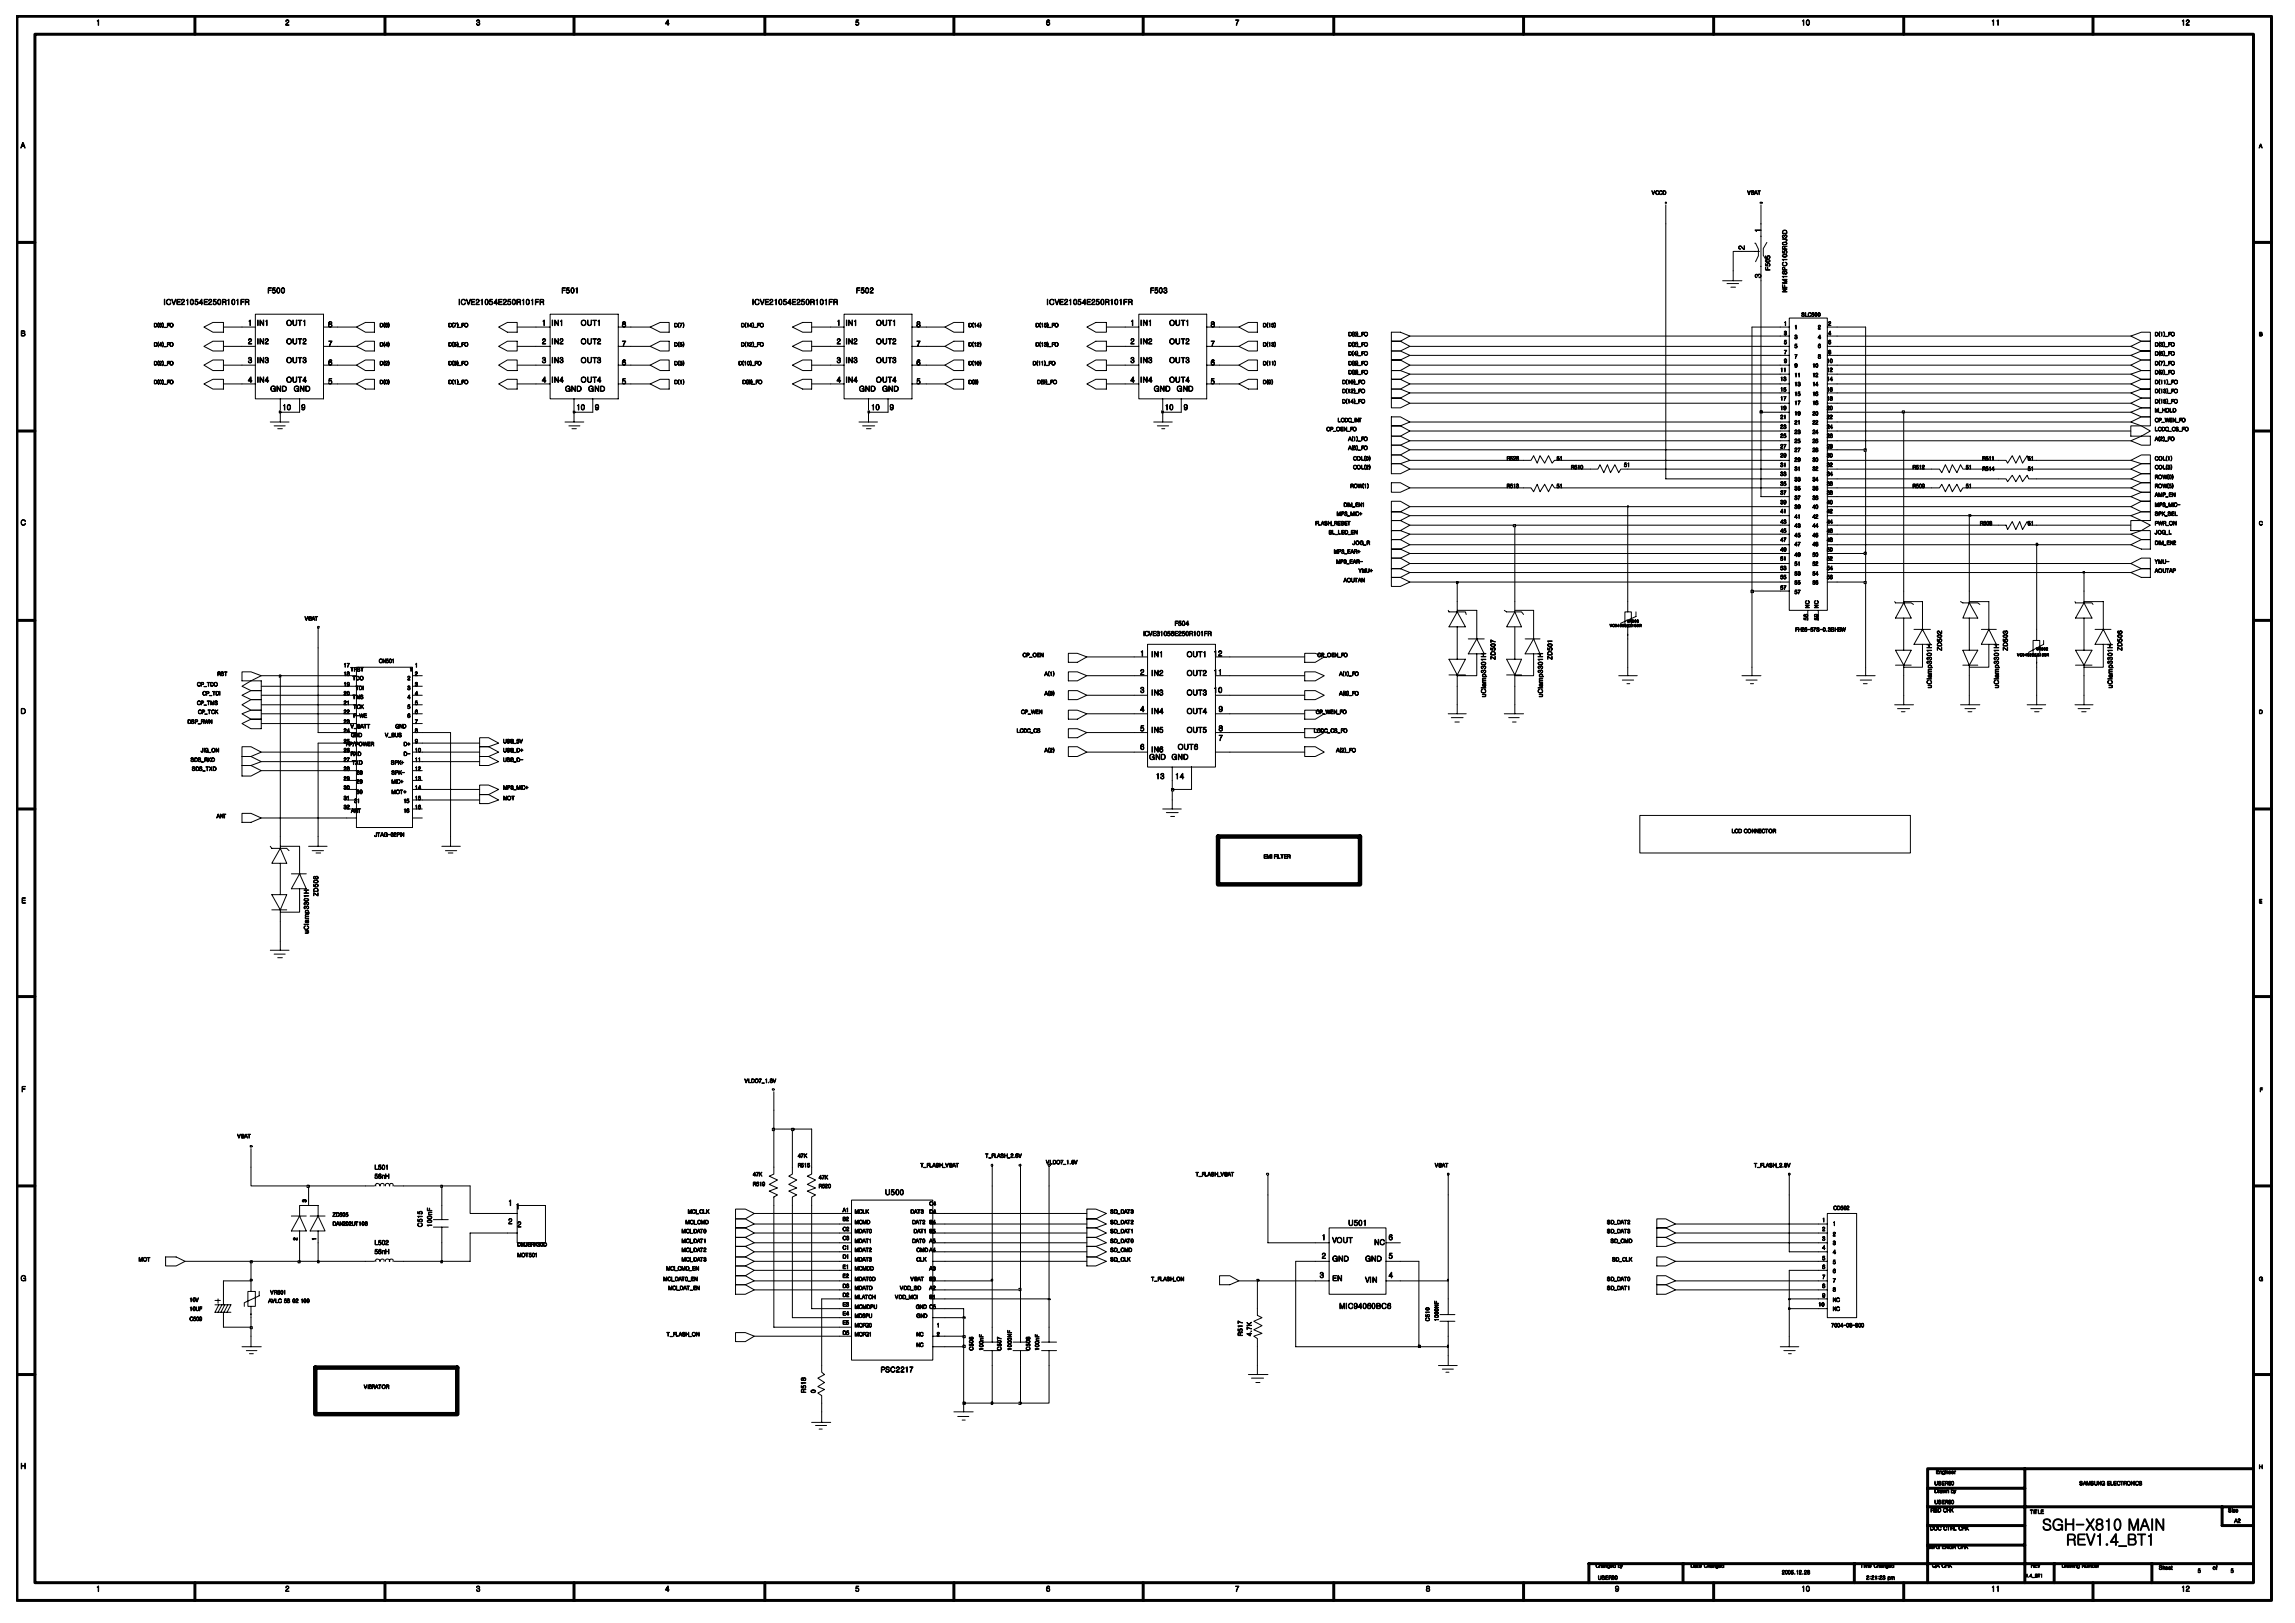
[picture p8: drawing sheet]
<svg xmlns="http://www.w3.org/2000/svg" width="189mm" height="134mm" viewBox="0 0 189 134" stroke-linecap="round" stroke-linejoin="round" font-family="sans-serif">
<defs><g id="words">
<text font-size="21.2" fill="#9cf" x="53" y="94.7" transform="rotate(-34 53 94.7)">Mobilchips</text>
<g font-size="1.3">
<text x="168.1" y="125.9">SGH-X810 MAIN</text>
<text x="170" y="127.1">REV1.4_BT1</text>
</g>
<g font-size=".7">
<text x="143.6" y="20.6" transform="rotate(-90 143.6 20.6)">2</text>
<text x="144.9" y="22.9" transform="rotate(-90 144.9 22.9)">3</text>
<text x="144.9" y="19.1" transform="rotate(-90 144.9 19.1)">1</text>
</g>
<g font-size=".6">
<text x="7.9" y="2.1">1</text>
<text x="23.5" y="2.1">2</text>
<text x="39.2" y="2.1">3</text>
<text x="54.7" y="2.1">4</text>
<text x="70.4" y="2.1">5</text>
<text x="86.1" y="2.1">6</text>
<text x="101.6" y="2.1">7</text>
<text x="148.2" y="2.1">10</text>
<text x="163.9" y="2.1">11</text>
<text x="179.5" y="2.1">12</text>
<text x="1.7" y="12.2">A</text>
<text x="1.7" y="27.6">B</text>
<text x="13.5" y="25.1">ICVE21054E250R101FR</text>
<text x="20.4" y="26.8">1</text>
<text x="20.4" y="28.3">2 IN2</text>
<text x="20.4" y="29.8">3</text>
<text x="21.1" y="26.8">IN1</text>
<text x="21.1" y="29.8">IN3</text>
<text x="22" y="24.1">F500</text>
<text x="23.6" y="26.8">OUT1</text>
<text x="23.6" y="29.8">OUT3</text>
<text x="23.6" y="28.3">OUT2</text>
<text x="27" y="26.9">8</text>
<text x="27" y="28.5">7</text>
<text x="37.7" y="25.1">ICVE21054E250R101FR</text>
<text x="44.6" y="29.8">3 IN3</text>
<text x="44.6" y="26.8">1 IN1</text>
<text x="44.6" y="28.3">2</text>
<text x="45.4" y="28.3">IN2</text>
<text x="46.2" y="24.1">F501</text>
<text x="47.8" y="29.8">OUT3</text>
<text x="47.8" y="28.3">OUT2</text>
<text x="47.8" y="26.8">OUT1</text>
<text x="51.2" y="28.5">7</text>
<text x="51.2" y="26.9">8</text>
<text x="61.9" y="25.1">ICVE21054E250R101FR</text>
<text x="68.9" y="26.8">1</text>
<text x="68.9" y="28.3">2</text>
<text x="68.9" y="29.8">3 IN3</text>
<text x="69.6" y="26.8">IN1</text>
<text x="69.6" y="28.3">IN2</text>
<text x="70.4" y="24.1">F502</text>
<text x="72.1" y="29.8">OUT3</text>
<text x="72.1" y="28.3">OUT2</text>
<text x="72.1" y="26.8">OUT1</text>
<text x="75.4" y="28.5">7</text>
<text x="75.4" y="26.9">8</text>
<text x="86.1" y="25.1">ICVE21054E250R101FR</text>
<text x="93" y="26.8">1</text>
<text x="93" y="28.3">2</text>
<text x="93" y="29.8">3</text>
<text x="93.8" y="26.8">IN1</text>
<text x="93.8" y="29.8">IN3</text>
<text x="93.8" y="28.3">IN2</text>
<text x="94.6" y="24.1">F503</text>
<text x="96.2" y="28.3">OUT2</text>
<text x="96.2" y="26.8">OUT1</text>
<text x="96.2" y="29.8">OUT3</text>
<text x="99.6" y="28.5">7</text>
<text x="99.6" y="26.9">8</text>
<text x="20.4" y="31.5">4 IN4</text>
<text x="22.2" y="32.2">GND</text>
<text x="23.2" y="33.7">10</text>
<text x="23.6" y="31.5">OUT4</text>
<text x="24.2" y="32.2">GND</text>
<text x="24.8" y="33.7">9</text>
<text x="27" y="31.6">5</text>
<text x="27" y="30">6</text>
<text x="44.6" y="31.5">4</text>
<text x="45.4" y="31.5">IN4</text>
<text x="46.5" y="32.2">GND</text>
<text x="47.4" y="33.7">10</text>
<text x="47.8" y="31.5">OUT4</text>
<text x="48.4" y="32.2">GND</text>
<text x="49" y="33.7">9</text>
<text x="51.2" y="31.6">5</text>
<text x="51.2" y="30">6</text>
<text x="68.9" y="31.5">4</text>
<text x="69.6" y="31.5">IN4</text>
<text x="70.7" y="32.2">GND</text>
<text x="71.7" y="33.7">10</text>
<text x="72.1" y="31.5">OUT4</text>
<text x="72.6" y="32.2">GND</text>
<text x="73.2" y="33.7">9</text>
<text x="75.4" y="31.6">5</text>
<text x="75.4" y="30">6</text>
<text x="93" y="31.5">4</text>
<text x="93.8" y="31.5">IN4</text>
<text x="95" y="32.2">GND</text>
<text x="95.9" y="33.7">10</text>
<text x="96.2" y="31.5">OUT4</text>
<text x="96.8" y="32.2">GND</text>
<text x="97.4" y="33.7">9</text>
<text x="99.6" y="30">6</text>
<text x="99.6" y="31.6">5</text>
<text x="1.7" y="43.2">C</text>
<text x="93.8" y="54">1</text>
<text x="99.9" y="54">12</text>
<text x="1.7" y="58.7">D</text>
<text x="93.8" y="55.5">2</text>
<text x="93.8" y="57">3</text>
<text x="93.8" y="58.5">4</text>
<text x="94.7" y="54">IN1</text>
<text x="94.7" y="55.6">IN2</text>
<text x="94.7" y="57.2">IN3</text>
<text x="94.7" y="58.7">IN4</text>
<text x="97.7" y="55.6">OUT2</text>
<text x="97.7" y="57.2">OUT3</text>
<text x="97.7" y="58.7">OUT4</text>
<text x="97.7" y="54">OUT1</text>
<text x="99.9" y="57">10</text>
<text x="99.9" y="55.5">11</text>
<text x="100.3" y="58.5">9</text>
<text x="93.8" y="60.1">5</text>
<text x="93.8" y="61.7">6</text>
<text x="94.6" y="62.5">GND</text>
<text x="94.7" y="60.3">IN5</text>
<text x="94.7" y="61.9">IN6</text>
<text x="95.1" y="64.1">13</text>
<text x="96.4" y="62.5">GND</text>
<text x="96.7" y="64.1">14</text>
<text x="96.9" y="61.7">OUT6</text>
<text x="97.7" y="60.3">OUT5</text>
<text x="100.3" y="60.1">8</text>
<text x="100.3" y="60.9">7</text>
<text x="1.8" y="74.3">E</text>
<text x="1.8" y="89.8">F</text>
<text x="41.8" y="99.2">1</text>
<text x="41.8" y="100.7">2</text>
<text x="42.4" y="99.5">1</text>
<text x="42.6" y="100.9">2</text>
<text x="72.8" y="98.3">U500</text>
<text x="111" y="100.8">U501</text>
<text x="1.7" y="105.4">G</text>
<text x="108.6" y="105.1">3</text>
<text x="108.8" y="102">1</text>
<text x="108.8" y="103.5">2</text>
<text x="109.6" y="102.2">VOUT</text>
<text x="109.6" y="105.4">EN</text>
<text x="109.6" y="103.8">GND</text>
<text x="110.2" y="107.7">MIC94060BC6</text>
<text x="112.3" y="103.8">GND</text>
<text x="112.3" y="105.5">VIN</text>
<text x="113.1" y="102.4">NC</text>
<text x="114.3" y="103.5">5</text>
<text x="114.3" y="102">6</text>
<text x="114.3" y="105.1">4</text>
<text x="72.5" y="112.9">PSC2217</text>
<text x="1.7" y="120.8">H</text>
<text x="7.9" y="130.9">1</text>
<text x="23.5" y="130.9">2</text>
<text x="39.2" y="130.9">3</text>
<text x="54.7" y="130.9">4</text>
<text x="70.4" y="130.9">5</text>
<text x="86.1" y="130.9">6</text>
<text x="101.6" y="130.9">7</text>
<text x="117.3" y="130.9">8</text>
<text x="132.9" y="130.9">9</text>
<text x="148.2" y="130.9">10</text>
<text x="163.9" y="130.9">11</text>
<text x="179.5" y="130.9">12</text>
</g>
<g font-size=".5">
<text x="145.7" y="22.3" transform="rotate(-90 145.7 22.3)">F505</text>
<text x="147.1" y="24.1" transform="rotate(-90 147.1 24.1)">NFM18PC105R0J3D</text>
<text x="94.1" y="52.3">ICVE31056E250R101FR</text>
<text x="96.7" y="51.5">F504</text>
<text x="159.8" y="53.5" transform="rotate(-90 159.8 53.5)">ZD502</text>
<text x="165.2" y="53.5" transform="rotate(-90 165.2 53.5)">ZD503</text>
<text x="174.6" y="53.5" transform="rotate(-90 174.6 53.5)">ZD506</text>
<text x="122.3" y="57.4" transform="rotate(-90 122.3 57.4)">uClamp3301H</text>
<text x="123.1" y="54.3" transform="rotate(-90 123.1 54.3)">ZD507</text>
<text x="127" y="57.4" transform="rotate(-90 127 57.4)">uClamp3301H</text>
<text x="127.7" y="54.3" transform="rotate(-90 127.7 54.3)">ZD501</text>
<text x="159" y="56.6" transform="rotate(-90 159 56.6)">uClamp3301H</text>
<text x="164.5" y="56.6" transform="rotate(-90 164.5 56.6)">uClamp3301H</text>
<text x="173.8" y="56.6" transform="rotate(-90 173.8 56.6)">uClamp3301H</text>
<text x="25.4" y="76.8" transform="rotate(-90 25.4 76.8)">uClamp3301H</text>
<text x="26.2" y="73.7" transform="rotate(-90 26.2 73.7)">ZD508</text>
<text x="30.8" y="96.2">L501</text>
<text x="30.8" y="96.9">56nH</text>
<text x="34.8" y="100.9" transform="rotate(-90 34.8 100.9)">C515</text>
<text x="35.5" y="100.9" transform="rotate(-90 35.5 100.9)">100nF</text>
<text x="30.8" y="103.1">56nH</text>
<text x="30.8" y="102.4">L502</text>
<text x="102.3" y="109.9" transform="rotate(-90 102.3 109.9)">R517</text>
<text x="103" y="109.9" transform="rotate(-90 103 109.9)">4.7K</text>
<text x="66.3" y="114.6" transform="rotate(-90 66.3 114.6)">R518</text>
<text x="67.1" y="114.6" transform="rotate(-90 67.1 114.6)">0</text>
</g>
<g font-size=".4">
<text x="135.9" y="16">VCCD</text>
<text x="143.8" y="16">VBAT</text>
<text x="185.9" y="12.2">A</text>
<text x="12.7" y="28.5">D(4)_FO</text>
<text x="12.7" y="26.9">D(6)_FO</text>
<text x="31.2" y="28.5">D(4)</text>
<text x="31.2" y="26.9">D(6)</text>
<text x="36.9" y="26.9">D(7)_FO</text>
<text x="36.9" y="28.5">D(5)_FO</text>
<text x="55.5" y="28.5">D(5)</text>
<text x="55.5" y="26.9">D(7)</text>
<text x="61" y="26.9">D(14)_FO</text>
<text x="61" y="28.5">D(12)_FO</text>
<text x="79.7" y="28.5">D(12)</text>
<text x="79.7" y="26.9">D(14)</text>
<text x="85.2" y="28.5">D(13)_FO</text>
<text x="85.2" y="26.9">D(15)_FO</text>
<text x="103.9" y="28.5">D(13)</text>
<text x="103.9" y="26.9">D(15)</text>
<text x="111" y="29.2">D(4)_FO</text>
<text x="111" y="27.6">D(0)_FO</text>
<text x="111" y="28.5">D(2)_FO</text>
<text x="146.8" y="28.3">5</text>
<text x="146.8" y="27.6">3</text>
<text x="146.8" y="26.8">1</text>
<text x="146.8" y="29.8">9</text>
<text x="146.8" y="29.1">7</text>
<text x="147.7" y="28.6">5</text>
<text x="147.7" y="27.9">3</text>
<text x="147.7" y="27.1">1</text>
<text x="147.7" y="29.5">7</text>
<text x="148.2" y="26">SLC500</text>
<text x="149.6" y="27.9">4</text>
<text x="149.6" y="27.1">2</text>
<text x="149.6" y="29.5">8</text>
<text x="149.6" y="28.6">6</text>
<text x="150.3" y="29.8">10</text>
<text x="150.4" y="27.6">4</text>
<text x="150.4" y="26.8">2</text>
<text x="150.5" y="29.1">8</text>
<text x="150.5" y="28.3">6</text>
<text x="177.3" y="27.6">D(1)_FO</text>
<text x="177.3" y="29.2">D(5)_FO</text>
<text x="177.3" y="28.5">D(3)_FO</text>
<text x="185.9" y="27.6">B</text>
<text x="12.7" y="31.6">D(0)_FO</text>
<text x="12.7" y="30">D(2)_FO</text>
<text x="31.2" y="31.6">D(0)</text>
<text x="31.2" y="30">D(2)</text>
<text x="36.9" y="31.6">D(1)_FO</text>
<text x="36.9" y="30">D(3)_FO</text>
<text x="55.5" y="31.6">D(1)</text>
<text x="55.5" y="30">D(3)</text>
<text x="60.8" y="30">D(10)_FO</text>
<text x="61.1" y="31.6">D(8)_FO</text>
<text x="79.7" y="31.6">D(8)</text>
<text x="79.7" y="30">D(10)</text>
<text x="85" y="30">D(11)_FO</text>
<text x="85.3" y="31.6">D(9)_FO</text>
<text x="103.9" y="31.6">D(9)</text>
<text x="103.9" y="30">D(11)</text>
<text x="109.2" y="35.5">CP_OEN_FO</text>
<text x="110.1" y="34.7">LCDC_INT</text>
<text x="110.4" y="31.6">D(10)_FO</text>
<text x="110.4" y="33.2">D(14)_FO</text>
<text x="110.4" y="32.3">D(12)_FO</text>
<text x="111" y="30.8">D(8)_FO</text>
<text x="111" y="30">D(6)_FO</text>
<text x="146.5" y="34.5">21</text>
<text x="146.5" y="35.3">23</text>
<text x="146.5" y="32.2">15</text>
<text x="146.5" y="32.9">17</text>
<text x="146.5" y="33.7">19</text>
<text x="146.5" y="30.6">11</text>
<text x="146.5" y="31.3">13</text>
<text x="147.7" y="34.9">21</text>
<text x="147.7" y="35.7">23</text>
<text x="147.7" y="31.8">13</text>
<text x="147.7" y="32.6">15</text>
<text x="147.7" y="33.3">17</text>
<text x="147.7" y="34.2">19</text>
<text x="147.7" y="31">11</text>
<text x="147.7" y="30.2">9</text>
<text x="149.2" y="34.9">22</text>
<text x="149.2" y="35.7">24</text>
<text x="149.2" y="31.8">14</text>
<text x="149.2" y="32.6">16</text>
<text x="149.2" y="33.3">18</text>
<text x="149.2" y="31">12</text>
<text x="149.2" y="34.2">20</text>
<text x="149.2" y="30.2">10</text>
<text x="150.3" y="33.7">20</text>
<text x="150.3" y="34.5">22</text>
<text x="150.3" y="35.3">24</text>
<text x="150.3" y="31.3">14</text>
<text x="150.3" y="32.2">16</text>
<text x="150.3" y="32.9">18</text>
<text x="150.3" y="30.6">12</text>
<text x="177.3" y="33.9">M_HOLD</text>
<text x="177.3" y="32.3">D(13)_FO</text>
<text x="177.3" y="35.5">LCDC_CS_FO</text>
<text x="177.3" y="30.8">D(9)_FO</text>
<text x="177.3" y="30">D(7)_FO</text>
<text x="177.3" y="31.6">D(11)_FO</text>
<text x="177.3" y="33.2">D(15)_FO</text>
<text x="177.3" y="34.7">CP_WEN_FO</text>
<text x="110.6" y="41.7">DIM_EN1</text>
<text x="111" y="36.3">A(1)_FO</text>
<text x="111" y="37">A(8)_FO</text>
<text x="111.1" y="40.1">ROW(1)</text>
<text x="111.4" y="38.6">COL(2)</text>
<text x="111.4" y="37.9">COL(0)</text>
<text x="124" y="40.1">R513</text>
<text x="124" y="37.9">R526</text>
<text x="128.1" y="40.1">51</text>
<text x="128.1" y="37.9">51</text>
<text x="129.3" y="38.6">R510</text>
<text x="133.6" y="38.4">51</text>
<text x="146.5" y="40.7">37</text>
<text x="146.5" y="41.5">39</text>
<text x="146.5" y="37.6">29</text>
<text x="146.5" y="38.4">31</text>
<text x="146.5" y="39.1">33</text>
<text x="146.5" y="39.9">35</text>
<text x="146.5" y="36">25</text>
<text x="146.5" y="36.9">27</text>
<text x="147.7" y="40.3">35</text>
<text x="147.7" y="41.1">37</text>
<text x="147.7" y="41.8">39</text>
<text x="147.7" y="38">29</text>
<text x="147.7" y="38.7">31</text>
<text x="147.7" y="39.6">33</text>
<text x="147.7" y="36.4">25</text>
<text x="147.7" y="37.2">27</text>
<text x="149.2" y="40.3">36</text>
<text x="149.2" y="41.1">38</text>
<text x="149.2" y="38.7">32</text>
<text x="149.2" y="39.6">34</text>
<text x="149.2" y="41.8">40</text>
<text x="149.2" y="37.2">28</text>
<text x="149.2" y="38">30</text>
<text x="149.2" y="36.4">26</text>
<text x="150.3" y="36">26</text>
<text x="150.3" y="36.9">28</text>
<text x="150.3" y="39.9">36</text>
<text x="150.3" y="40.7">38</text>
<text x="150.3" y="41.5">40</text>
<text x="150.3" y="37.6">30</text>
<text x="150.3" y="38.4">32</text>
<text x="150.3" y="39.1">34</text>
<text x="157.4" y="38.6">R512</text>
<text x="157.4" y="40.1">R509</text>
<text x="161.8" y="38.6">51</text>
<text x="161.8" y="40.1">51</text>
<text x="163.1" y="38.7">R514</text>
<text x="163.1" y="37.9">R511</text>
<text x="166.9" y="38.7">51</text>
<text x="166.9" y="37.9">51</text>
<text x="177.3" y="39.4">ROW(0)</text>
<text x="177.3" y="36.3">A(2)_FO</text>
<text x="177.3" y="41.7">MP3_MIC-</text>
<text x="177.3" y="40.1">ROW(5)</text>
<text x="177.3" y="38.6">COL(3)</text>
<text x="177.3" y="37.9">COL(1)</text>
<text x="177.3" y="40.9">AMP_EN</text>
<text x="108.2" y="43.2">FLASH_RESET</text>
<text x="109.3" y="43.9">BL_LED_EN</text>
<text x="109.8" y="45.5">MP3_EAR+</text>
<text x="110" y="46.4">MP3_EAR-</text>
<text x="110" y="42.4">MP3_MIC+</text>
<text x="110.6" y="47.9">AOUTAN</text>
<text x="111.3" y="44.8">JOG_R</text>
<text x="111.8" y="47.1">YMU+</text>
<text x="146.5" y="46.1">51</text>
<text x="146.5" y="46.9">53</text>
<text x="146.5" y="47.6">55</text>
<text x="146.5" y="43.1">43</text>
<text x="146.5" y="43.8">45</text>
<text x="146.5" y="44.6">47</text>
<text x="146.5" y="45.4">49</text>
<text x="146.5" y="42.2">41</text>
<text x="147.7" y="46.5">51</text>
<text x="147.7" y="47.3">53</text>
<text x="147.7" y="43.4">43</text>
<text x="147.7" y="44.2">45</text>
<text x="147.7" y="44.9">47</text>
<text x="147.7" y="45.8">49</text>
<text x="147.7" y="42.7">41</text>
<text x="149.2" y="45.8">50</text>
<text x="149.2" y="46.5">52</text>
<text x="149.2" y="47.3">54</text>
<text x="149.2" y="42.7">42</text>
<text x="149.2" y="43.4">44</text>
<text x="149.2" y="44.2">46</text>
<text x="149.2" y="44.9">48</text>
<text x="150.3" y="46.1">52</text>
<text x="150.3" y="46.9">54</text>
<text x="150.3" y="47.6">56</text>
<text x="150.3" y="43.1">44</text>
<text x="150.3" y="43.8">46</text>
<text x="150.3" y="44.6">48</text>
<text x="150.3" y="42.2">42</text>
<text x="150.3" y="45.4">50</text>
<text x="162.9" y="43.2">R508</text>
<text x="166.9" y="43.2">51</text>
<text x="177.3" y="43.2">PWR_ON</text>
<text x="177.3" y="44.8">DIM_EN2</text>
<text x="177.3" y="43.9">JOG_L</text>
<text x="177.3" y="42.4">SPK_SEL</text>
<text x="177.3" y="47.1">AOUTAP</text>
<text x="177.3" y="46.4">YMU-</text>
<text x="185.9" y="43.2">C</text>
<text x="25.1" y="51">VBAT</text>
<text x="146.5" y="48.5">57</text>
<text x="147.7" y="48.1">55</text>
<text x="147.7" y="48.9">57</text>
<text x="147.7" y="51.9">FH26-57S-0.3SHBW</text>
<text x="148.8" y="51" transform="rotate(-90 148.8 51)">58</text>
<text x="148.9" y="50" transform="rotate(-90 148.9 50)">NC</text>
<text x="149.2" y="48.1">56</text>
<text x="149.6" y="51" transform="rotate(-90 149.6 51)">59</text>
<text x="149.6" y="50" transform="rotate(-90 149.6 50)">NC</text>
<text x="15.4" y="59.5">DSP_RWN</text>
<text x="16.2" y="56.5">CP_TDO</text>
<text x="16.2" y="58">CP_TMS</text>
<text x="16.3" y="58.7">CP_TCK</text>
<text x="16.7" y="57.2">CP_TDI</text>
<text x="17.9" y="55.6">RST</text>
<text x="28.3" y="58">21</text>
<text x="28.3" y="56.5">19</text>
<text x="28.3" y="55.6">18</text>
<text x="28.3" y="57.2">20</text>
<text x="28.3" y="54.9">17</text>
<text x="28.3" y="59.5">23</text>
<text x="28.3" y="58.7">22</text>
<text x="28.8" y="55.2">TRST</text>
<text x="28.8" y="59.9">V_BATT</text>
<text x="29" y="55.9">TDO</text>
<text x="29" y="57.5">TMS</text>
<text x="29.1" y="59">F-WE</text>
<text x="29.1" y="58.3">TCK</text>
<text x="29.3" y="56.8">TDI</text>
<text x="31.2" y="54.5">CN501</text>
<text x="32.5" y="59.9">GND</text>
<text x="33.5" y="55.9">2</text>
<text x="33.5" y="56.7">3</text>
<text x="33.5" y="57.5">4</text>
<text x="33.5" y="58.3">5</text>
<text x="33.5" y="59">6</text>
<text x="33.7" y="55.2">1</text>
<text x="34.1" y="55.6">2</text>
<text x="34.1" y="57.2">4</text>
<text x="34.1" y="58">5</text>
<text x="34.1" y="58.7">6</text>
<text x="34.1" y="59.5">7</text>
<text x="34.1" y="56.5">3</text>
<text x="34.1" y="54.9">1</text>
<text x="84" y="58.7">CP_WEN</text>
<text x="84.2" y="54">CP_OEN</text>
<text x="86" y="57.2">A(8)</text>
<text x="86" y="55.6">A(1)</text>
<text x="108.3" y="58.7">CP_WEN_FO</text>
<text x="108.4" y="54">CP_OEN_FO</text>
<text x="110.2" y="55.6">A(1)_FO</text>
<text x="110.2" y="57.2">A(8)_FO</text>
<text x="185.9" y="58.7">D</text>
<text x="15.7" y="62.7">SDS_RXD</text>
<text x="15.8" y="63.4">SDS_TXD</text>
<text x="16.5" y="61.9">JIG_ON</text>
<text x="28.3" y="62.7">27</text>
<text x="28.3" y="63.4">28</text>
<text x="28.3" y="64.2">29</text>
<text x="28.3" y="64.9">30</text>
<text x="28.3" y="60.3">24</text>
<text x="28.3" y="61.1">25</text>
<text x="28.3" y="61.9">26</text>
<text x="28.3" y="65.8">31</text>
<text x="28.5" y="61.4">HP/POWER</text>
<text x="28.8" y="62.2">RXD</text>
<text x="28.9" y="60.6">GND</text>
<text x="29" y="62.9">TXD</text>
<text x="29.3" y="63.7">28</text>
<text x="29.3" y="64.5">29</text>
<text x="29.3" y="65.3">30</text>
<text x="31.7" y="60.6">V_BUS</text>
<text x="32.2" y="62.9">SPK+</text>
<text x="32.2" y="63.7">SPK-</text>
<text x="32.2" y="64.5">MIC+</text>
<text x="32.2" y="65.3">MOT+</text>
<text x="33.2" y="61.4">D+</text>
<text x="33.2" y="62.2">D-</text>
<text x="34.1" y="61.9">10</text>
<text x="34.1" y="60.3">8</text>
<text x="34.1" y="64.2">13</text>
<text x="34.1" y="64.9">14</text>
<text x="34.1" y="62.7">11</text>
<text x="34.1" y="63.4">12</text>
<text x="34.1" y="61.1">9</text>
<text x="34.1" y="65.8">15</text>
<text x="41.4" y="61.1">USB_5V</text>
<text x="41.4" y="61.9">USB_D+</text>
<text x="41.4" y="62.7">USB_D-</text>
<text x="41.4" y="65.8">MOT</text>
<text x="41.4" y="64.9">MP3_MIC+</text>
<text x="83.7" y="60.3">LCDC_CS</text>
<text x="86" y="61.9">A(2)</text>
<text x="108.1" y="60.3">LCDC_CS_FO</text>
<text x="110" y="61.9">A(2)_FO</text>
<text x="17.8" y="67.3">ANT</text>
<text x="28.3" y="66.6">32</text>
<text x="28.9" y="66.8">ANT</text>
<text x="29.1" y="66">31</text>
<text x="30.8" y="68.8">JTAG-32PIN</text>
<text x="33.2" y="66">15</text>
<text x="33.2" y="66.8">16</text>
<text x="34.1" y="66.6">16</text>
<text x="104" y="70.6">EMI FILTER</text>
<text x="142.5" y="68.5">LCD CONNECTOR</text>
<text x="185.9" y="74.3">E</text>
<text x="61.3" y="89.1">VLDO7_1.8V</text>
<text x="186" y="89.8">F</text>
<text x="19.5" y="93.6">VBAT</text>
<text x="65.7" y="95.2">47K</text>
<text x="81.1" y="95.2">T_FLASH_2.8V</text>
<text x="86.1" y="95.8">VLDO7_1.8V</text>
<text x="25.2" y="98.9" transform="rotate(-90 25.2 98.9)">3</text>
<text x="27.4" y="100.8">DAN202UT106</text>
<text x="27.4" y="100.1">ZD505</text>
<text x="56.1" y="101.4">MCI_DAT0</text>
<text x="56.4" y="100.7">MCI_CMD</text>
<text x="56.6" y="99.8">MCI_CLK</text>
<text x="62" y="97.6">R519</text>
<text x="62" y="96.8">47K</text>
<text x="65.7" y="96">R515</text>
<text x="67.4" y="97">47K</text>
<text x="67.4" y="97.7">R520</text>
<text x="69.3" y="99.7">A1</text>
<text x="69.3" y="100.4">B2</text>
<text x="69.3" y="101.3">C2</text>
<text x="70.3" y="99.8">MCLK</text>
<text x="70.3" y="100.7">MCMD</text>
<text x="70.3" y="101.4">MDAT0</text>
<text x="74.9" y="99.8">DAT3</text>
<text x="75.1" y="100.7">DAT2</text>
<text x="75.2" y="101.4">DAT1 B5</text>
<text x="75.8" y="96">T_FLASH_VBAT</text>
<text x="76.5" y="100.7">B4</text>
<text x="76.5" y="99.8">D4</text>
<text x="76.5" y="99.2">C4</text>
<text x="91.4" y="99.8">SD_DAT3</text>
<text x="91.4" y="100.7">SD_DAT2</text>
<text x="91.4" y="101.4">SD_DAT1</text>
<text x="98.4" y="96.8">T_FLASH_VBAT</text>
<text x="118.1" y="96">VBAT</text>
<text x="132.2" y="100.7">SD_DAT2</text>
<text x="132.2" y="101.4">SD_DAT3</text>
<text x="144.4" y="96">T_FLASH_2.8V</text>
<text x="150" y="100.5">1</text>
<text x="150" y="101.3">2</text>
<text x="150.8" y="100.8">1</text>
<text x="150.8" y="101.7">2</text>
<text x="150.9" y="99.5">CD502</text>
<text x="11.4" y="103.8">MOT</text>
<text x="15.6" y="107.8">10UF</text>
<text x="15.6" y="107.1">10V</text>
<text x="22.1" y="107.2">AVLC 5S 02 100</text>
<text x="22.2" y="106.5">VR501</text>
<text x="24.5" y="102" transform="rotate(-90 24.5 102)">2</text>
<text x="26" y="102" transform="rotate(-90 26 102)">1</text>
<text x="42.6" y="103.4">MOT501</text>
<text x="42.6" y="102.5">DMJBRK30D</text>
<text x="54.6" y="105.4">MCI_DAT0_EN</text>
<text x="54.8" y="104.5">MCI_CMD_EN</text>
<text x="55" y="106.1">MCI_DAT_EN</text>
<text x="56.1" y="103.8">MCI_DAT3</text>
<text x="56.1" y="103">MCI_DAT2</text>
<text x="56.1" y="102.2">MCI_DAT1</text>
<text x="69.3" y="105.1">E2</text>
<text x="69.3" y="102">C3</text>
<text x="69.3" y="102.8">C1</text>
<text x="69.3" y="103.5">D1</text>
<text x="69.3" y="105.9">D3</text>
<text x="69.3" y="106.7">D2</text>
<text x="69.3" y="104.4">E1</text>
<text x="69.3" y="107.5">E3</text>
<text x="70.3" y="105.4">MDAT0D</text>
<text x="70.3" y="102.2">MDAT1</text>
<text x="70.3" y="103">MDAT2</text>
<text x="70.3" y="103.8">MDAT3</text>
<text x="70.3" y="106.1">MDATD</text>
<text x="70.3" y="106.9">MLATCH</text>
<text x="70.3" y="104.5">MCMDD</text>
<text x="70.3" y="107.7">MCMDPU</text>
<text x="73.7" y="106.9">VDD_MCI</text>
<text x="74.1" y="106.1">VDD_SD</text>
<text x="74.9" y="105.4">VBAT</text>
<text x="75.1" y="102.2">DAT0</text>
<text x="75.4" y="107.7">GND C5</text>
<text x="75.4" y="103.8">CLK</text>
<text x="75.4" y="103">CMD A4</text>
<text x="76.5" y="104.5">A3</text>
<text x="76.5" y="106.1">A2</text>
<text x="76.5" y="105.4">B3</text>
<text x="76.5" y="102.2">A5</text>
<text x="76.5" y="106.9">B1</text>
<text x="91.4" y="102.2">SD_DAT0</text>
<text x="91.4" y="103">SD_CMD</text>
<text x="91.4" y="103.8">SD_CLK</text>
<text x="94.7" y="105.4">T_FLASH_ON</text>
<text x="132.2" y="105.4">SD_DAT0</text>
<text x="132.2" y="106.1">SD_DAT1</text>
<text x="132.5" y="102.2">SD_CMD</text>
<text x="132.7" y="103.8">SD_CLK</text>
<text x="149.6" y="107.5">10</text>
<text x="150" y="104.4">6</text>
<text x="150" y="105.2">7</text>
<text x="150" y="105.9">8</text>
<text x="150" y="106.7">9</text>
<text x="150" y="102">3</text>
<text x="150" y="102.8">4</text>
<text x="150" y="103.7">5</text>
<text x="150.8" y="104">5</text>
<text x="150.8" y="104.7">6</text>
<text x="150.8" y="105.5">7</text>
<text x="150.8" y="106.2">8</text>
<text x="150.8" y="107.1">NC</text>
<text x="150.8" y="107.8">NC</text>
<text x="150.8" y="102.4">3</text>
<text x="150.8" y="103.1">4</text>
<text x="185.9" y="105.4">G</text>
<text x="15.6" y="108.7">C509</text>
<text x="54.9" y="109.9">T_FLASH_ON</text>
<text x="69.3" y="108.9">E5</text>
<text x="69.3" y="109.8">D5</text>
<text x="69.3" y="108.2">E4</text>
<text x="70.3" y="109.2">MCFG0</text>
<text x="70.3" y="109.9">MCFG1</text>
<text x="70.3" y="108.4">MD3PU</text>
<text x="75.4" y="109.9">NC</text>
<text x="75.4" y="110.8">NC</text>
<text x="75.4" y="108.4">GND</text>
<text x="77.1" y="109.2">1</text>
<text x="77.1" y="109.9">2</text>
<text x="80.1" y="111.1" transform="rotate(-90 80.1 111.1)">C506</text>
<text x="80.9" y="111.1" transform="rotate(-90 80.9 111.1)">100nF</text>
<text x="82.4" y="111.1" transform="rotate(-90 82.4 111.1)">C507</text>
<text x="83.2" y="111.1" transform="rotate(-90 83.2 111.1)">1000NF</text>
<text x="84.8" y="111.1" transform="rotate(-90 84.8 111.1)">C508</text>
<text x="85.5" y="111.1" transform="rotate(-90 85.5 111.1)">100nF</text>
<text x="117.6" y="108.7" transform="rotate(-90 117.6 108.7)">C510</text>
<text x="118.4" y="108.7" transform="rotate(-90 118.4 108.7)">1000NF</text>
<text x="150.7" y="109.2">7004-08-800</text>
<text x="29.9" y="114.2">VIBRATOR</text>
<text x="158.8" y="125.9">DOC CTRL CHK</text>
<text x="158.9" y="124.4">R&amp;D CHK</text>
<text x="159.2" y="122.8">Drawn by</text>
<text x="159.2" y="122.2">USER80</text>
<text x="159.2" y="123.7">USER80</text>
<text x="159.3" y="121.2">Engineer</text>
<text x="167.1" y="124.5">TITLE</text>
<text x="171.1" y="122.2">SAMSUNG ELECTRONICS</text>
<text x="183.4" y="124.4">Size</text>
<text x="183.9" y="125.3">A2</text>
<text x="185.9" y="120.8">H</text>
<text x="131.3" y="129">Changed by</text>
<text x="131.5" y="129.9">USER80</text>
<text x="139.1" y="129">Date Changed</text>
<text x="146.6" y="129.5">2005.12.28</text>
<text x="153.1" y="129">Time Changed</text>
<text x="153.6" y="129.9">2:21:23 pm</text>
<text x="158.7" y="127.4">MFG ENGR CHK</text>
<text x="159" y="129">QA CHK</text>
<text x="166.7" y="129.8">1.4_BT1</text>
<text x="167.1" y="129">REV</text>
<text x="169.7" y="129">Drawing Number</text>
<text x="177.7" y="129.1">Sheet</text>
<text x="180.9" y="129.4">5</text>
<text x="182.1" y="129.1">of</text>
<text x="183.6" y="129.4">5</text>
</g>
<g font-size=".3">
<text x="132.5" y="51.6">VC040205X150R</text>
<text x="133.9" y="51.2">VR500</text>
<text x="166" y="54">VC040205X150R</text>
<text x="167.6" y="53.5">VR502</text>
</g>
</g></defs>
<path d="M1.4 133.6v-132.6h186v132.6" fill="none" stroke="#fff" stroke-width=".08"/>
<g fill="none" stroke="#000" stroke-width=".08">
<path d="M137.1 16.6v.1zM137.1 16.9v1.5M144.9 16.6l.2 .1h-.2zM144.9 16.9v6.2M145.4 19.9l-.3 .5v.6l.4 .5M16.8 31.6l.7-.4h.9v.8h-.9zM16.8 28.5l.7-.4h.9v.8h-.9zM16.8 30l.7-.4h.9v.9h-.9zM16.8 26.9l.7-.4h.9v.8h-.9zM19.9 26.9h1.1M19.9 31.6h1.1M19.9 28.5h1.1"/>
<path d="M19.9 30h1.1M21 25.8h5.6v7h-5.6zM22.2 34.7h1.6M22.6 35h.9M22.9 35.3h.3M23.1 32.8v1.9M24.7 32.8v1.1M26.6 26.9h1.2M26.6 31.6h1.2M26.6 28.5h1.2M26.6 30h1.2M29.3 30l.8-.4h.7v.9h-.7z"/>
<path d="M29.3 26.9l.8-.4h.7v.8h-.7zM29.3 31.6l.8-.4h.7v.8h-.7zM29.3 28.5l.8-.4h.7v.8h-.7zM41 26.9l.8-.4h.8v.8h-.8zM41 28.5l.8-.4h.8v.8h-.8zM41 31.6l.8-.4h.8v.8h-.8zM41 30l.8-.4h.8v.9h-.8zM44.1 26.9h1.2M44.1 31.6h1.2M44.1 28.5h1.2M44.1 30h1.2M45.3 25.8h5.6v7h-5.6z"/>
<path d="M46.5 34.7h1.5M46.8 35h.9M47.1 35.3h.3M47.2 32.8v1.9M48.8 32.8v1.1M50.9 26.9h1M50.9 31.6h1M50.9 28.5h1M50.9 30h1M53.5 30l.8-.4h.8v.9h-.8zM53.5 31.6l.8-.4h.8v.8h-.8zM53.5 28.5l.8-.4h.8v.8h-.8z"/>
<path d="M53.5 26.9l.8-.4h.8v.8h-.8zM65.2 30l.9-.4h.7v.9h-.7zM65.2 28.5l.9-.4h.7v.8h-.7zM65.2 31.6l.9-.4h.7v.8h-.7zM65.2 26.9l.9-.4h.7v.8h-.7zM68.4 26.9h1.1M68.4 31.6h1.1M68.4 28.5h1.1M68.4 30h1.1M69.5 25.8h5.6v7h-5.6zM70.7 34.7h1.5M71 35h1"/>
<path d="M71.3 35.3h.4M71.5 32.8v1.9M73.1 32.8v1.1M75.1 26.9h1.1M75.1 31.6h1.1M75.1 28.5h1.1M75.1 30h1.1M77.8 28.5l.7-.4h.8v.8h-.8zM77.8 31.6l.7-.4h.8v.8h-.8zM77.8 30l.7-.4h.8v.9h-.8zM77.8 26.9l.7-.4h.8v.8h-.8zM89.4 28.5l.8-.4h.9v.8h-.9z"/>
<path d="M89.4 30l.8-.4h.9v.9h-.9zM89.4 26.9l.8-.4h.9v.8h-.9zM89.4 31.6l.8-.4h.9v.8h-.9zM92.6 26.9h1.1M92.6 31.6h1.1M92.6 28.5h1.1M92.6 30h1.1M93.7 25.8h5.6v7h-5.6zM95 34.7h1.5M95.2 35h1M95.6 35.3h.3M95.7 32.8v1.9"/>
<path d="M97.2 32.8v1.1M99.3 26.9h1.1M99.3 31.6h1.1M99.3 28.5h1.1M99.3 30h1.1M102 28.5l.7-.4h.8v.8h-.8zM102 26.9l.7-.4h.8v.8h-.8zM102 31.6l.7-.4h.8v.8h-.8zM102 30l.7-.4h.8v.9h-.8zM114.5 27.3h.7l.8 .3-.8 .5h-.7zM114.5 28.1h.7l.8 .4-.8 .4h-.7zM114.5 35.9h.7l.8 .4-.8 .3h-.7z"/>
<path d="M114.5 38.1h.7l.8 .5-.8 .4h-.7zM114.5 32.7h.7l.8 .5-.8 .4h-.7zM114.5 32h.7l.8 .3-.8 .4h-.7zM114.5 34.3h.7l.8 .4-.8 .3h-.7zM114.5 35h.7l.8 .5-.8 .4h-.7zM114.5 36.6h.7l.8 .4-.8 .4h-.7zM114.5 29.6h.7l.8 .4-.8 .5h-.7zM114.5 28.9h.7l.8 .3-.8 .4h-.7zM114.5 39.7h.7l.8 .4-.8 .4h-.7zM114.5 37.4h.7l.8 .5-.8 .2h-.7zM114.5 31.2h.7l.8 .4-.8 .4h-.7zM114.5 30.5h.7l.8 .3-.8 .4h-.7z"/>
<path d="M125.4 37.9h.6l.2-.4 .3 .6 .2-.6 .4 .6 .3-.6 .3 .6 .2-.2h.6M130.9 38.6h.6l.2-.4 .3 .7 .3-.7 .2 .7 .4-.7 .3 .7 .2-.3h.6M141.8 23.1h1.6M142.1 23.3h1M142.4 23.6h.4M142.6 22.3v.8M143.4 20.7h1.4M144.4 20a1.1 1.1 0 0 1 .1 1.5M146.5 34.7h.8M146.5 26.9h.8M146.5 31.6h.8M146.5 28.5h.8"/>
<path d="M146.5 30h.8M146.5 38.6h.8M146.5 39.4h.8M146.5 36.3h.8M146.5 27.6h.8M146.5 29.2h.8M146.5 33.9h.8M146.5 30.8h.8M146.5 37.9h.8M146.5 37h.8M146.5 35.5h.8M146.5 33.2h.8"/>
<path d="M146.5 32.3h.8M147.3 26.2h3.1v24h-3.1zM150.4 34.7h.8M150.4 26.9h.8M150.4 31.6h.8M150.4 28.5h.8M150.4 30h.8M150.4 38.6h.8M150.4 39.4h.8M150.4 36.3h.8M150.4 27.6h.8M150.4 29.2h.8"/>
<path d="M150.4 33.9h.8M150.4 30.8h.8M150.4 37.9h.8M150.4 37h.8M150.4 35.5h.8M150.4 33.2h.8M150.4 32.3h.8M159 38.6h.6l.2 .3 .3-.7 .3 .7 .3-.7 .4 .7 .2-.7 .2 .4h.6M164.5 37.9h.6l.1 .2 .4-.6 .3 .6 .3-.6 .3 .6 .3-.6 .2 .4h.6M164.5 39.4h.6l.1 .2 .4-.5 .3 .5 .3-.5 .3 .5 .3-.5 .2 .3h.6M175.4 35h.8l.8 .5-1.6 .8 .8 .3h.8v-.7h-1.6zM175.4 33.2l.8-.5h.8v.9h-.8z"/>
<path d="M175.4 34.7l.8-.4h.8v.7h-.8zM175.4 38.6l.8-.5h.8v.9h-.8zM175.4 27.6l.8-.3h.8v.8h-.8zM175.4 29.2l.8-.3h.8v.7h-.8zM175.4 28.5l.8-.4h.8v.8h-.8zM175.4 39.4l.8-.4h.8v.7h-.8zM175.4 33.9l.8-.3h.8v.7h-.8zM175.4 37.9l.8-.5h.8v.7h-.8zM175.4 32.3l.8-.3h.8v.7h-.8zM175.4 31.6l.8-.4h.8v.8h-.8zM175.4 30.8l.8-.3h.8v.7h-.8zM175.4 30l.8-.4h.8v.9h-.8z"/>
<path d="M19.9 55.3h.8l.8 .3-.8 .4h-.8zM19.9 57.2l.8-.4h.8v.8h-.8zM19.9 58.7l.8-.3h.8v.8h-.8zM19.9 59.5l.8-.3h.8v.7h-.8zM19.9 56.5l.8-.5h.8v.8h-.8zM19.9 58l.8-.4h.8v.8h-.8zM26.1 51.5l.2 .1-.1 .1h-.1zM26.2 51.8v1.5M28.5 58.7h.8M28.5 58h.8M28.5 55.6h.8M28.5 56.5h.8"/>
<path d="M28.5 57.2h.8M28.5 59.5h.8M29.3 54.9h4.6v13.2h-4.6zM33.9 58.7h.9M33.9 58h.9M33.9 55.6h.9M33.9 56.5h.9M33.9 57.2h.9M33.9 59.5h.9M87.9 59.9h.8l.7 .4-.7 .4h-.8zM87.9 53.7h.8l.7 .3-.7 .5h-.8zM87.9 56.8h.8l.7 .4-.7 .4h-.8z"/>
<path d="M87.9 55.3h.8l.7 .3-.7 .4h-.8zM87.9 58.4h.8l.7 .3-.7 .5h-.8zM93.3 58.7h1.1M93.3 55.6h1.1M93.3 57.2h1.1M93.3 54h1.1M94.4 53h5.6v10.1h-5.6zM100 58.7h1.2M100 55.6h1.2M100 57.2h1.2M100 54h1.2M107.4 58.4h.8l.8 .3-.8 .5h-.8z"/>
<path d="M107.4 56.8h.8l.8 .4-.8 .4h-.8zM107.4 59.9h.8l.8 .4-.8 .4h-.8zM107.4 55.3h.8l.8 .3-.8 .4h-.8zM107.4 53.7h.8l.8 .3-.8 .5h-.8zM114.5 44.4h.7l.8 .4-.8 .4h-.7zM114.5 42.1h.7l.8 .3-.8 .4h-.7zM114.5 45.2h.7l.8 .3-.8 .4h-.7zM114.5 42.8h.7l.8 .4-.8 .4h-.7zM114.5 47.5h.7l.8 .4-.8 .3h-.7zM114.5 43.6h.7l.8 .3-.8 .5h-.7zM114.5 41.2h.7l.8 .5-.8 .4h-.7zM114.5 46.8v.7h.7l.8-.4-.8-.3"/>
<path d="M114.5 46.8v-.9h.7l.8 .5-.8 .4M114.5 46.8h.7M119.2 50.2v.1h1.4l.1 .2M119.2 58.7h1.5M119.2 54.2h1.4l-.7 1.3zM119.2 55.5h1.4M119.4 59h1M119.7 59.4h.4M119.9 50.3l.7 1.3h-1.4zM119.9 49.5v.8M119.9 51.6v2.6M119.9 55.5v1"/>
<path d="M119.9 58v.7M119.9 50.2h1.6v2.4M120.8 52.6h1.3M121.5 53.8v1.8h-1.6M121.5 52.6l.6 1.2h-1.3zM123.8 50.2l.2 .1h1.2l.2 .2M123.8 58.7h1.6M124 54.2h1.2l-.5 1.3zM124 55.5h1.2M124.2 59h.8M124.5 59.4h.3M124.7 50.3l.5 1.3h-1.2z"/>
<path d="M124.7 50.2h1.5v2.4M124.7 49.5v.8M124.7 51.6v2.6M124.7 55.5v1M124.7 58v.7M125.4 40.1h.6l.2 .4 .3-.7 .2 .7 .4-.7 .3 .7 .3-.7 .2 .3h.6M125.5 52.6h1.2M126.2 53.8v1.8h-1.5M126.2 52.6l.5 1.2h-1.2zM133.2 55.6h1.5M133.5 55.9h.9M133.7 50.3h.6v1.3h-.6z"/>
<path d="M133.9 56.2h.2M134 49.5v.8M134 51.6v1M134 54.9v.7M134.6 50.3v.4l-1.2 .6v.3M143.4 55.6h1.5M143.7 55.9h.9M144.1 56.2h.2M144.2 54.9v.7M146.5 43.2h.8M146.5 47.9h.8M146.5 47.1h.8"/>
<path d="M146.5 46.4h.8M146.5 45.5h.8M146.5 41.7h.8M146.5 40.9h.8M146.5 40.1h.8M146.5 43.9h.8M146.5 44.8h.8M146.5 42.4h.8M146.5 48.6h.8M148.8 50.2v.8M149.6 50.2v.8M150.4 43.2h.8"/>
<path d="M150.4 47.9h.8M150.4 47.1h.8M150.4 46.4h.8M150.4 45.5h.8M150.4 41.7h.8M150.4 40.9h.8M150.4 40.1h.8M150.4 43.9h.8M150.4 44.8h.8M150.4 42.4h.8M152.8 55.6h1.5M153.1 55.9h.9"/>
<path d="M153.3 56.2h.4M153.5 54.9v.7M155.9 49.5l.1 .1h1.3l.2 .1M155.9 58h1.6M156 53.5h1.3l-.6 1.2zM156 54.7h1.3M156.2 58.3h1M156.5 58.5h.3M156.7 49.6l.6 1.2h-1.3zM156.7 48.6v1M156.7 50.8v2.7M156.7 54.7v.9"/>
<path d="M156.7 57.2v.8M156.7 49.5h1.5v2.3M157.5 51.8h1.4M158.2 53v1.9h-1.5M158.2 51.8l.7 1.2h-1.4zM159 40.1h.6l.2-.3 .3 .7 .3-.7 .3 .7 .4-.7 .2 .7 .2-.4h.6M161.3 49.5l.2 .1h1.3l.1 .1M161.3 58h1.6M161.5 53.5h1.3l-.7 1.2zM161.5 54.7h1.3M161.7 58.3h.9M162 58.5h.3"/>
<path d="M162.1 49.6l.7 1.2h-1.3zM162.1 49.5h1.6v2.3M162.1 48.6v1M162.1 50.8v2.7M162.1 54.7v.9M162.1 57.2v.8M163.1 51.8h1.2M163.7 53v1.9h-1.6M163.7 51.8l.6 1.2h-1.2zM164.5 43.2h.6l.1 .4 .4-.7 .3 .7 .3-.7 .3 .7 .3-.7 .2 .3h.6M166.8 58h1.6M167.1 58.3h1"/>
<path d="M167.3 52.7h.6v1.3h-.6zM167.4 58.5h.4M167.6 51.8v.9M167.6 54v.9M167.6 57.2v.8M168.2 52.7v.3l-1.2 .7v.3M170.8 49.5v.1h1.4l.1 .1M170.8 58h1.5M170.8 53.5h1.4l-.7 1.2zM170.8 54.7h1.4M171 58.3h1M171.3 58.5h.4"/>
<path d="M171.5 49.6l.7 1.2h-1.4zM171.5 49.5h1.6v2.3M171.5 48.6v1M171.5 50.8v2.7M171.5 54.7v.9M171.5 57.2v.8M172.4 51.8h1.3M173.1 53v1.9h-1.6M173.1 51.8l.6 1.2h-1.3zM175.4 42.4l.8-.3h.8v.7h-.8zM175.4 40.1l.8-.4h.8v.8h-.8zM175.4 43.9l.8-.3h.8v.8h-.8z"/>
<path d="M175.4 40.9l.8-.4h.8v.7h-.8zM175.4 41.7l.8-.5h.8v.9h-.8zM175.4 47.1l.8-.3h.8v.7h-.8zM175.4 42.8h.8l.8 .4-.8 .4h-.8zM175.4 44.8l.8-.4h.8v.8h-.8zM175.4 46.4l.8-.5h.8v.9h-.8zM19.9 62.2h.8l.8 .5-.8 .3h-.8zM19.9 61.4h.8l.8 .5-.8 .3h-.8zM19.9 63h.8l.8 .4-.8 .4h-.8zM19.9 66.9h.8l.8 .4-.8 .4h-.8zM22.2 69.6l.2 .2h1.2l.2 .2M22.2 78.2h1.6"/>
<path d="M22.4 73.6h1.2l-.5 1.2zM22.4 74.8h1.2M22.6 78.5h.9M22.9 78.8h.3M23.1 69.8l.5 1.2h-1.2zM23.1 69.6h1.6v2.3M23.1 68.8v1M23.1 71v2.6M23.1 74.8v1M23.1 77.4v.8M24 71.9h1.2M24.7 73.1v1.9h-1.6"/>
<path d="M24.7 71.9l.5 1.2h-1.2zM25.4 69.6h1.5M25.7 70h.9M26 70.2h.4M26.2 68.8v.8M28.5 67.3h.8M28.5 60.3h.8M28.5 61.1h.8M28.5 61.9h.8M28.5 62.7h.8M28.5 63.4h.8M28.5 64.2h.8"/>
<path d="M28.5 64.9h.8M28.5 65.8h.8M28.5 66.6h.8M33.9 67.3h.9M33.9 60.3h.9M33.9 61.1h.9M33.9 61.9h.9M33.9 62.7h.9M33.9 63.4h.9M33.9 64.2h.9M33.9 64.9h.9M33.9 65.8h.9"/>
<path d="M33.9 66.6h.9M36.4 69.6h1.5M36.7 70h.9M36.9 70.2h.4M37.1 68.8v.8M39.5 61.4h.7l.8 .5-.8 .3h-.7zM39.5 60.7h.7l.8 .4-.8 .3h-.7zM39.5 65.4h.7l.8 .4-.8 .3h-.7zM39.5 62.2h.7l.8 .5-.8 .3h-.7zM39.5 64.6h.7l.8 .3-.8 .5h-.7zM87.9 61.4h.8l.7 .5-.7 .3h-.8zM93.3 60.3h1.1"/>
<path d="M93.3 61.9h1.1M95.7 66.6h1.5M96 66.8h1M96.3 67.2h.4M96.5 63.1v1.1M96.5 65.8v.8M98.1 63.1v1.1M100 60.3h1.2M100 61.9h1.2M107.4 61.4h.8l.8 .5-.8 .3h-.8zM20.6 94.2l.1 .1-.1 .1zM20.7 94.5v1.5"/>
<path d="M25.4 98.3v.9M30.1 97.6h.7M30.9 97.6v-.1l.1-.2 .2 .1v.2M31.3 97.6v-.2l.2-.1 .1 .1v.2M31.7 97.6v-.2l.2-.1 .1 .1v.2M32.1 97.6l-.1-.1 .2-.2 .1 .1v.2M32.4 97.6h.8M36.4 99.2v1.1M41.8 99.8h.8M42.6 99.2h2.3v3h-2.3zM60.5 99.5h.8l.8 .3-.8 .5h-.8zM63.6 89.6h.1l-.1 .1z"/>
<path d="M63.7 96v.6l-.4 .2 .7 .3-.7 .3 .7 .3-.7 .3 .7 .3-.3 .2v.7M63.7 89.8v1.5M65.2 96v.6l-.3 .2 .7 .3-.7 .3 .7 .3-.7 .3 .7 .3-.4 .2v.7M66.8 96v.6l-.4 .2 .7 .3-.7 .3 .7 .3-.7 .3 .7 .3-.3 .2v.7M69.1 99.8h1M70.1 98.7h6.7v13.2h-6.7zM76.8 99.8h1M81.6 95.8h.1v.2zM81.7 96v1.6M83.9 95.8h.1v.2zM84 96v1.6M86.3 95.8h.1l-.1 .2v-.2z"/>
<path d="M86.3 96v1.6M89.4 99.5h.8l.9 .3-.9 .5h-.8zM104.2 96.5h.2l-.1 .2zM104.3 96.8v1.5M119.1 96.5h.1v.2zM119.2 96.8v1.5M147.2 96.5h.1v.2zM147.3 96.8v1.5M150.4 99.8h2.4v8.6h-2.4zM13.6 103.4h.9l.7 .4-.7 .3h-.9zM17.7 107.3h1.3l-.3 .7M17.7 107h.4"/>
<path d="M17.9 106.9v.3M18 107.3l-.3 .7h1.3M18.3 107.3l-.4 .7M18.4 106.1v1.2M18.4 108v1.2M18.5 107.3l-.3 .7M18.8 107.3l-.4 .7M19.9 110.8h1.6M20.3 111.1h.8M20.4 106.2h.6v1.3h-.6zM20.5 111.4h.3M20.7 105.4v.8"/>
<path d="M20.7 107.5v.9M20.7 109.9v.9M21.3 106.2v.4l-1.2 .6v.3M24 100h1.2M24.7 100v-.8h1.5v.8M24.7 101.3v.9M24.7 100l.5 1.3h-1.2zM25.5 100h1.3M26.2 100l.6 1.3h-1.3zM26.2 101.3v.9M30.1 103.8h.7M30.9 103.8v-.1a.18 .18 0 0 1 .2-.1 .18 .18 0 0 1 .1 .2"/>
<path d="M31.3 103.8v-.1l.2-.1h.1v.2M31.7 103.8v-.1l.2-.1h.1v.2M32.1 103.8l.1-.2h.1v.2M32.4 103.8h.8M35.7 100.9h1.2M35.7 100.3h1.2M36.4 100.9v1.3M41.8 101.4h.8M60.5 109.6h.8l.8 .3-.8 .5h-.8zM60.5 105.7h.8l.8 .4-.8 .4h-.8zM60.5 103.4h.8l.8 .4-.8 .3h-.8zM60.5 104.9h.8l.8 .5-.8 .3h-.8z"/>
<path d="M60.5 104.1h.8l.8 .4-.8 .4h-.8zM60.5 102.5h.8l.8 .5-.8 .4h-.8zM60.5 101.8h.8l.8 .4-.8 .3h-.8zM60.5 101h.8l.8 .4-.8 .4h-.8zM60.5 100.3h.8l.8 .4-.8 .3h-.8zM66.8 117h1.6M67.1 117.3h.9M67.4 117.6h.3M67.6 112.3v.6l.3 .2-.6 .3 .6 .3-.6 .4 .6 .2-.6 .3 .3 .2v2.2M69.1 103.8h1M69.1 105.4h1M69.1 103h1"/>
<path d="M69.1 100.7h1M69.1 104.5h1M69.1 101.4h1M69.1 102.2h1M69.1 107.7h1M69.1 106.9h1M69.1 106.1h1M69.1 109.9h1M69.1 108.4h1M69.1 109.2h1M76.8 103.8h1M76.8 105.4h1"/>
<path d="M76.8 103h1M76.8 100.7h1M76.8 101.4h1M76.8 102.2h1M76.8 107.7h1M76.8 106.9h1M76.8 106.1h1M76.8 110.8h1M76.8 109.9h1M76.8 108.4h1M78.5 116.1h1.6M78.8 116.5h.9"/>
<path d="M79.2 116.8h.2M79.3 115.4v.7M81 111.1h1.3M81 110.4h1.3M81.7 109.2v1.2M81.7 111.1v1.2M83.4 111.1h1.2M83.4 110.4h1.2M84 109.2v1.2M84 111.1v1.2M85.7 111.1h1.2M85.7 110.4h1.2"/>
<path d="M86.3 109.2v1.2M86.3 111.1v1.2M89.4 101.8h.8l.9 .4-.9 .3h-.8zM89.4 103.4h.8l.9 .4-.9 .3h-.8zM89.4 100.3h.8l.9 .4-.9 .3h-.8zM89.4 102.5h.8l.9 .5-.9 .4h-.8zM89.4 101h.8l.9 .4-.9 .4h-.8zM100.4 104.9h.8l.8 .5-.8 .3h-.8zM102.7 113.1h1.6M103 113.4h1M103.4 113.7h.3M103.5 107.7v.5l.4 .2-.7 .3 .7 .4-.7 .3 .7 .3-.7 .2 .3 .2v.7"/>
<path d="M103.5 112.3v.8M108.2 103.8h1.2M108.2 105.4h1.2M108.2 102.2h1.2M109.4 101h4.7v5.5h-4.7zM114.1 103.8h1.1M114.1 105.4h1.1M114.1 102.2h1.1M118.4 112.3h1.5M118.5 108.7h1.2M118.5 108.1h1.2M118.7 112.6h.9"/>
<path d="M119 112.9h.2M119.2 106.9v1.2M119.2 108.7v1.2M119.2 111.5v.8M136.4 101.8h.7l.8 .4-.8 .3h-.7zM136.4 104.9h.7l.8 .5-.8 .3h-.7zM136.4 100.3h.7l.8 .4-.8 .3h-.7zM136.4 103.4h.7l.8 .4-.8 .3h-.7zM136.4 105.7h.7l.8 .4-.8 .4h-.7zM136.4 101h.7l.8 .4-.8 .4h-.7zM146.5 110.8h1.5M146.8 111.1h.9"/>
<path d="M147.2 111.4h.2M147.3 109.9v.9M149.6 103.8h.8M149.6 105.4h.8M149.6 103h.8M149.6 100.7h.8M149.6 104.5h.8M149.6 101.4h.8M149.6 102.2h.8M149.6 107.7h.8M149.6 106.9h.8M149.6 106.1h.8"/>
</g>
<path d="M79.2 115.3h.2v.2h-.2z" fill="#c3c3c3"/>
<path d="M79.2 115.3h.2v.2h-.2zM79.3 110.8v4.6h2.4" fill="none" stroke="#000" stroke-width=".08"/>
<path d="M81.6 115.3h.1v.2h-.1z" fill="#c3c3c3"/>
<path d="M81.6 115.3h.1v.2h-.1zM81.7 112.3v3.1h2.3" fill="none" stroke="#000" stroke-width=".08"/>
<path d="M83.9 115.3h.1v.2h-.1z" fill="#c3c3c3"/>
<path d="M67.6 106.9v5.4M77.8 110.8h1.5M83.9 115.3h.1v.2h-.1zM84 112.3v3.1h2.3v-3.1M103.5 110.8v1.5M119.2 110.8v.7" fill="none" stroke="#000" stroke-width=".08"/>
<path d="M79.2 110.7h.2v.2h-.2z" fill="#c3c3c3"/>
<path d="M79.2 110.7h.2v.2h-.2zM79.3 109.9v.9M106.6 103.8v7h10.2" fill="none" stroke="#000" stroke-width=".08"/>
<path d="M116.7 110.7h.2v.2h-.2z" fill="#c3c3c3"/>
<path d="M116.7 110.7h.2v.2h-.2zM116.8 103.8v7h2.4" fill="none" stroke="#000" stroke-width=".08"/>
<path d="M119.1 110.7h.1v.2h-.1z" fill="#c3c3c3"/>
<path d="M20.7 109.2v.7M62.1 109.9h7M77.8 109.9h1.5M119.1 110.7h.1v.2h-.1zM119.2 109.9v.9" fill="none" stroke="#000" stroke-width=".08"/>
<path d="M79.2 109.9h.2v.1h-.2z" fill="#c3c3c3"/>
<path d="M18.4 109.2h2.3M79.2 109.9h.2v.1h-.2zM79.3 108.4v1.5M147.3 107.7v2.2" fill="none" stroke="#000" stroke-width=".08"/>
<path d="M20.6 109.1h.2v.2h-.2z" fill="#c3c3c3"/>
<path d="M63.7 99.2v10h5.4M65.2 99.2v9.2h3.9M20.6 109.1h.2v.2h-.2zM20.7 108.4v.8M77.8 108.4h1.5M81.7 105.4v3.8M84 106.1v3.1M86.3 106.9v2.3" fill="none" stroke="#000" stroke-width=".08"/>
<path d="M79.2 108.3h.2v.1h-.2z" fill="#c3c3c3"/>
<path d="M66.8 99.2v8.5h2.3M77.8 107.7h1.5v.7M79.2 108.3h.2v.1h-.2zM103.5 105.4v2.3" fill="none" stroke="#000" stroke-width=".08"/>
<path d="M147.2 107.6h.1v.1h-.1z" fill="#c3c3c3"/>
<path d="M67.6 106.9h1.5M77.8 106.9h8.5M147.2 107.6h.1v.1h-.1zM147.3 106.9v.8h2.3" fill="none" stroke="#000" stroke-width=".08"/>
<path d="M86.3 106.9h.1h-.1z" fill="#c3c3c3"/>
<path d="M86.3 97.6v9.3M86.3 106.9h.1h-.1zM119.2 105.4v1.5" fill="none" stroke="#000" stroke-width=".08"/>
<path d="M147.2 106.9h.1z" fill="#c3c3c3"/>
<path d="M18.4 105.4v.7M62.1 106.1h7M77.8 106.1h6.2M147.2 106.9h.1zM147.3 104.5v2.4h2.3" fill="none" stroke="#000" stroke-width=".08"/>
<path d="M83.9 106h.1v.2h-.1z" fill="#c3c3c3"/>
<path d="M84 97.6v8.5M18.4 105.4h2.3M83.9 106h.1v.2h-.1zM137.9 106.1h11.7" fill="none" stroke="#000" stroke-width=".08"/>
<path d="M20.6 105.2h.2v.2h-.2z" fill="#c3c3c3"/>
<path d="M20.6 105.2h.2v.2h-.2zM20.7 103.8v1.6M62.1 105.4h7M77.8 105.4h3.9" fill="none" stroke="#000" stroke-width=".08"/>
<path d="M81.6 105.2h.1v.2h-.1z" fill="#c3c3c3"/>
<path d="M81.7 97.6v7.8M81.6 105.2h.1v.2h-.1zM102 105.4h1.5" fill="none" stroke="#000" stroke-width=".08"/>
<path d="M103.4 105.2h.2v.2h-.2z" fill="#c3c3c3"/>
<path d="M103.4 105.2h.2v.2h-.2zM103.5 105.4h4.7M115.2 105.4h4" fill="none" stroke="#000" stroke-width=".08"/>
<path d="M119.1 105.2l.1 .2z" fill="#c3c3c3"/>
<path d="M119.2 98.3v7.1M15.2 103.8h5.5M62.1 104.5h7M119.1 105.2l.1 .2zM137.9 105.4h11.7M147.3 104.5h2.3" fill="none" stroke="#000" stroke-width=".08"/>
<path d="M20.6 103.7h.2v.2h-.2z" fill="#c3c3c3"/>
<path d="M20.6 103.7h.2v.2h-.2zM20.7 103.8h4" fill="none" stroke="#000" stroke-width=".08"/>
<path d="M24.5 103.7h.2v.2h-.2z" fill="#c3c3c3"/>
<path d="M24.5 103.7h.2v.2h-.2zM24.7 102.2v1.6h1.5" fill="none" stroke="#000" stroke-width=".08"/>
<path d="M26.1 103.7h.2v.2h-.2z" fill="#c3c3c3"/>
<path d="M26.1 103.7h.2v.2h-.2zM26.2 102.2v1.6h3.9M33.2 103.8h3.2" fill="none" stroke="#000" stroke-width=".08"/>
<path d="M36.3 103.7h.1v.2h-.1z" fill="#c3c3c3"/>
<g fill="none" stroke="#000" stroke-width=".08">
<path d="M20.7 96v1.6h4.7v.7M36.4 97.6v1.6M38.7 97.6v2.2h3.1M62.1 99.8h7M77.8 99.8h11.6M104.3 98.3v3.9h3.9M147.3 98.3v4.7h2.3M36.3 103.7h.1v.2h-.1zM41.8 101.4h-3.1v2.4h-2.3v-1.6M62.1 103.8h7M62.1 103h7M62.1 102.2h7"/>
<path d="M62.1 101.4h7M62.1 100.7h7M77.8 103.8h11.6M77.8 103h11.6M77.8 102.2h11.6M77.8 101.4h11.6M77.8 100.7h11.6M106.6 103.8h1.6M115.2 103.8h1.6M137.9 103.8h11.7M137.9 102.2h11.7M137.9 101.4h11.7"/>
<path d="M137.9 100.7h11.7"/>
</g>
<path d="M25.3 97.5h.1v.2h-.1z" fill="#c3c3c3"/>
<path d="M25.3 97.5h.1v.2h-.1zM25.4 97.6h4.7M33.2 97.6h3.2" fill="none" stroke="#000" stroke-width=".08"/>
<path d="M36.3 97.5h.1v.2h-.1z" fill="#c3c3c3"/>
<path d="M36.3 97.5h.1v.2h-.1zM36.4 97.6h2.3M63.7 92.9v3.1M65.2 92.9v3.1M66.8 92.9v3.1" fill="none" stroke="#000" stroke-width=".08"/>
<path d="M63.6 92.8h.1v.2h-.1z" fill="#c3c3c3"/>
<path d="M63.6 92.8h.1v.2h-.1zM63.7 91.3v1.6h1.5" fill="none" stroke="#000" stroke-width=".08"/>
<path d="M65.1 92.8h.2v.2h-.2z" fill="#c3c3c3"/>
<path d="M23.1 55.6v13.2M21.5 67.3h7M23.1 75.8v1.6M26.2 61.1v7.7M34.8 65.8h4.7M34.8 64.9h4.7M37.1 60.3v8.5M96.5 64.9v.9M65.1 92.8h.2v.2h-.2zM65.2 92.9h1.6" fill="none" stroke="#000" stroke-width=".08"/>
<path d="M96.4 64.9h.2v.2h-.2z" fill="#c3c3c3"/>
<g fill="none" stroke="#000" stroke-width=".08">
<path d="M21.5 59.5h7M21.5 58.7h7M21.5 58h7M21.5 57.2h7M21.5 56.5h7M21.5 55.6h1.6M26.2 53.3v7h2.3M89.4 58.7h3.9M89.4 57.2h3.9M101.2 58.7h6.2M101.2 57.2h6.2M119.9 56.5v1.5"/>
<path d="M124.7 56.5v1.5M156.7 55.6v1.6M162.1 55.6v1.6M167.6 54.9v2.3M171.5 55.6v1.6M21.5 63.4h7M21.5 62.7h7M21.5 61.9h7M26.2 61.1h2.3M34.8 62.7h4.7M34.8 61.9h4.7M34.8 61.1h4.7"/>
<path d="M34.8 60.3h2.3M89.4 61.9h3.9M89.4 60.3h3.9M96.4 64.9h.2v.2h-.2zM96.5 64.2v.7h1.6v-.7M101.2 61.9h6.2M101.2 60.3h6.2"/>
</g>
<path d="M23 55.5h.1v.2h-.1z" fill="#c3c3c3"/>
<g fill="none" stroke="#000" stroke-width=".08">
<path d="M23 55.5h.1v.2h-.1zM23.1 55.6h5.4M89.4 55.6h3.9M89.4 54h3.9M101.2 55.6h6.2M101.2 54h6.2M119.9 47.9v1.6M124.7 43.2v6.3M134 41.7v7.8M134 52.6v2.3M144.2 48.6v6.3M153.5 47.9v7"/>
<path d="M167.6 44.8v7"/>
</g>
<path d="M144.1 48.6h.2v.1h-.2z" fill="#c3c3c3"/>
<path d="M144.2 26.9v21.7h2.3M156.7 33.9v14.7M116 47.9h3.9M144.1 48.6h.2v.1h-.2zM162.1 42.4v6.2M171.5 47.1v1.5" fill="none" stroke="#000" stroke-width=".08"/>
<path d="M119.9 47.8h.1v.2h-.1z" fill="#c3c3c3"/>
<path d="M119.9 47.8h.1v.2h-.1zM119.9 47.9h26.6M151.2 47.9h2.3" fill="none" stroke="#000" stroke-width=".08"/>
<path d="M153.4 47.8h.2v.2h-.2z" fill="#c3c3c3"/>
<path d="M116 47.1h30.5M151.2 47.1h20.3M153.4 47.8h.2v.2h-.2zM153.5 45.5v2.4" fill="none" stroke="#000" stroke-width=".08"/>
<path d="M171.4 47h.2v.1h-.2z" fill="#c3c3c3"/>
<path d="M116 46.4h30.5M116 45.5h30.5M151.2 46.4h24.2M151.2 45.5h2.3M171.4 47h.2v.1h-.2zM171.5 47.1h3.9" fill="none" stroke="#000" stroke-width=".08"/>
<path d="M153.4 45.4h.2v.2h-.2z" fill="#c3c3c3"/>
<path d="M153.5 37v8.5M116 44.8h30.5M151.2 44.8h16.4M153.4 45.4h.2v.2h-.2z" fill="none" stroke="#000" stroke-width=".08"/>
<path d="M167.6 44.7h.1v.2h-.1z" fill="#c3c3c3"/>
<path d="M116 43.9h30.5M116 43.2h8.7M151.2 43.9h24.2M167.6 44.7h.1v.2h-.1zM167.6 44.8h7.8" fill="none" stroke="#000" stroke-width=".08"/>
<path d="M124.5 43.2h.2v.1h-.2z" fill="#c3c3c3"/>
<path d="M116 42.4h30.5M124.5 43.2h.2v.1h-.2zM124.7 43.2h21.8M151.2 43.2h13.3M151.2 42.4h10.9M167.6 43.2h7.8" fill="none" stroke="#000" stroke-width=".08"/>
<path d="M162 42.3h.2v.2h-.2z" fill="#c3c3c3"/>
<path d="M116 41.7h18M162 42.3h.2v.2h-.2zM162.1 42.4h13.3" fill="none" stroke="#000" stroke-width=".08"/>
<path d="M134 41.6v.1z" fill="#c3c3c3"/>
<g fill="none" stroke="#000" stroke-width=".08">
<path d="M137.1 18.4v21h9.4M116 38.6h14.9M116 37.9h9.4M116 37h30.5M128.5 37.9h18M134 38.6h12.5M144.9 33.9v7h1.6M151.2 39.4h13.3M151.2 38.6h7.8M151.2 37.9h13.3M151.2 37h2.3M162.1 38.6h13.3"/>
<path d="M167.6 39.4h7.8M167.6 37.9h7.8M116 40.1h9.4M128.5 40.1h18M134 41.6v.1zM134 41.7h12.5M151.2 41.7h24.2M151.2 40.9h24.2M151.2 40.1h7.8M162.1 40.1h13.3"/>
</g>
<path d="M153.4 36.9h.2v.2h-.2z" fill="#c3c3c3"/>
<path d="M116 36.3h30.5M116 35.5h30.5M116 34.7h30.5M151.2 36.3h24.2M151.2 35.5h24.2M151.2 34.7h24.2M153.4 36.9h.2v.2h-.2zM153.5 26.9v10.1" fill="none" stroke="#000" stroke-width=".08"/>
<path d="M23 33.8h.1v.2h-.1z" fill="#c3c3c3"/>
<path d="M23 33.8h.1v.2h-.1zM23.1 33.9h1.6" fill="none" stroke="#000" stroke-width=".08"/>
<path d="M47.2 33.8h.1v.2h-.1z" fill="#c3c3c3"/>
<path d="M47.2 33.8h.1v.2h-.1zM47.2 33.9h1.6" fill="none" stroke="#000" stroke-width=".08"/>
<path d="M71.4 33.8h.2v.2h-.2z" fill="#c3c3c3"/>
<path d="M71.4 33.8h.2v.2h-.2zM71.5 33.9h1.6" fill="none" stroke="#000" stroke-width=".08"/>
<path d="M95.6 33.8h.1v.2h-.1z" fill="#c3c3c3"/>
<path d="M95.6 33.8h.1v.2h-.1zM95.7 33.9h1.5" fill="none" stroke="#000" stroke-width=".08"/>
<path d="M144.8 33.8h.3v.2h-.3z" fill="#c3c3c3"/>
<path d="M144.8 33.8h.3v.2h-.3zM144.9 23.1v10.8h1.6M151.2 33.9h5.5" fill="none" stroke="#000" stroke-width=".08"/>
<path d="M156.5 33.8h.2v.2h-.2z" fill="#c3c3c3"/>
<g fill="none" stroke="#000" stroke-width=".08">
<path d="M18.4 31.6h1.5M18.4 30h1.5M18.4 28.5h1.5M18.4 26.9h1.5M27.8 31.6h1.5M27.8 30h1.5M27.8 28.5h1.5M27.8 26.9h1.5M42.6 31.6h1.5M42.6 30h1.5M42.6 28.5h1.5M42.6 26.9h1.5"/>
<path d="M51.9 31.6h1.6M51.9 30h1.6M51.9 28.5h1.6M51.9 26.9h1.6M66.8 31.6h1.6M66.8 30h1.6M66.8 28.5h1.6M66.8 26.9h1.6M76.2 31.6h1.6M76.2 30h1.6M76.2 28.5h1.6M76.2 26.9h1.6"/>
<path d="M91.1 31.6h1.5M91.1 30h1.5M91.1 28.5h1.5M91.1 26.9h1.5M100.4 31.6h1.6M100.4 30h1.6M100.4 28.5h1.6M100.4 26.9h1.6M116 33.2h30.5M116 32.3h30.5M116 31.6h30.5M116 30.8h30.5"/>
<path d="M116 30h30.5M116 29.2h30.5M116 28.5h30.5M116 27.6h30.5M143.4 20.7h-.8v1.6M144.2 26.9h2.3M151.2 33.2h24.2M151.2 32.3h24.2M151.2 31.6h24.2M151.2 30.8h24.2M151.2 30h24.2M151.2 29.2h24.2"/>
<path d="M151.2 28.5h24.2M151.2 27.6h24.2M151.2 26.9h2.3M156.5 33.8h.2v.2h-.2zM156.7 33.9h18.7M135 67.1h22.2v3.1h-22.2z"/>
</g>
<g fill="none" stroke="#000" stroke-width=".25">
<path d="M1.4 1.3h185.5v130.4h-185.5zM1.4 19.9h1.5M2.9 2.8h182.6v127.4h-182.6zM16 1.3v1.5M31.7 1.3v1.5M47.2 1.3v1.5M62.9 1.3v1.5M78.5 1.3v1.5M94.1 1.3v1.5M109.8 1.3v1.5M125.4 1.3v1.5M141 1.3v1.5"/>
<path d="M156.7 1.3v1.5M172.3 1.3v1.5M185.5 19.9h1.4M1.4 35.5h1.5M185.5 35.5h1.4M1.4 51h1.5M185.5 51h1.4M1.4 66.6h1.5M185.5 66.6h1.4M1.4 82h1.5M1.4 97.6h1.5M185.5 82h1.4"/>
<path d="M185.5 97.6h1.4M1.4 113.1h1.5M185.5 113.1h1.4M16 130.2v1.5M31.7 130.2v1.5M47.2 130.2v1.5M62.9 130.2v1.5M78.5 130.2v1.5M94.1 130.2v1.5M109.8 130.2v1.5M125.4 130.2v1.5M138.5 128.6v1.6"/>
<path d="M141 130.2v1.5M152.6 128.6v1.6M156.7 130.2v1.5M158.6 122.4h8M158.6 124h26.9M158.6 125.5h8M158.6 127.1h8M166.6 120.8v9.4M169.1 128.6v1.6M172.3 130.2v1.5M177.1 128.6v1.6M182.9 124v1.5h2.6"/>
<path d="M185.5 120.8h-26.9v9.4M185.5 128.6h-54.7v1.6"/>
</g>
<path d="M100.2 68.8h11.7v4h-11.7zM25.9 112.5h11.7v3.8h-11.7z" fill="none" stroke="#000" stroke-width=".37"/>
<use href="#words"/>
</svg>
